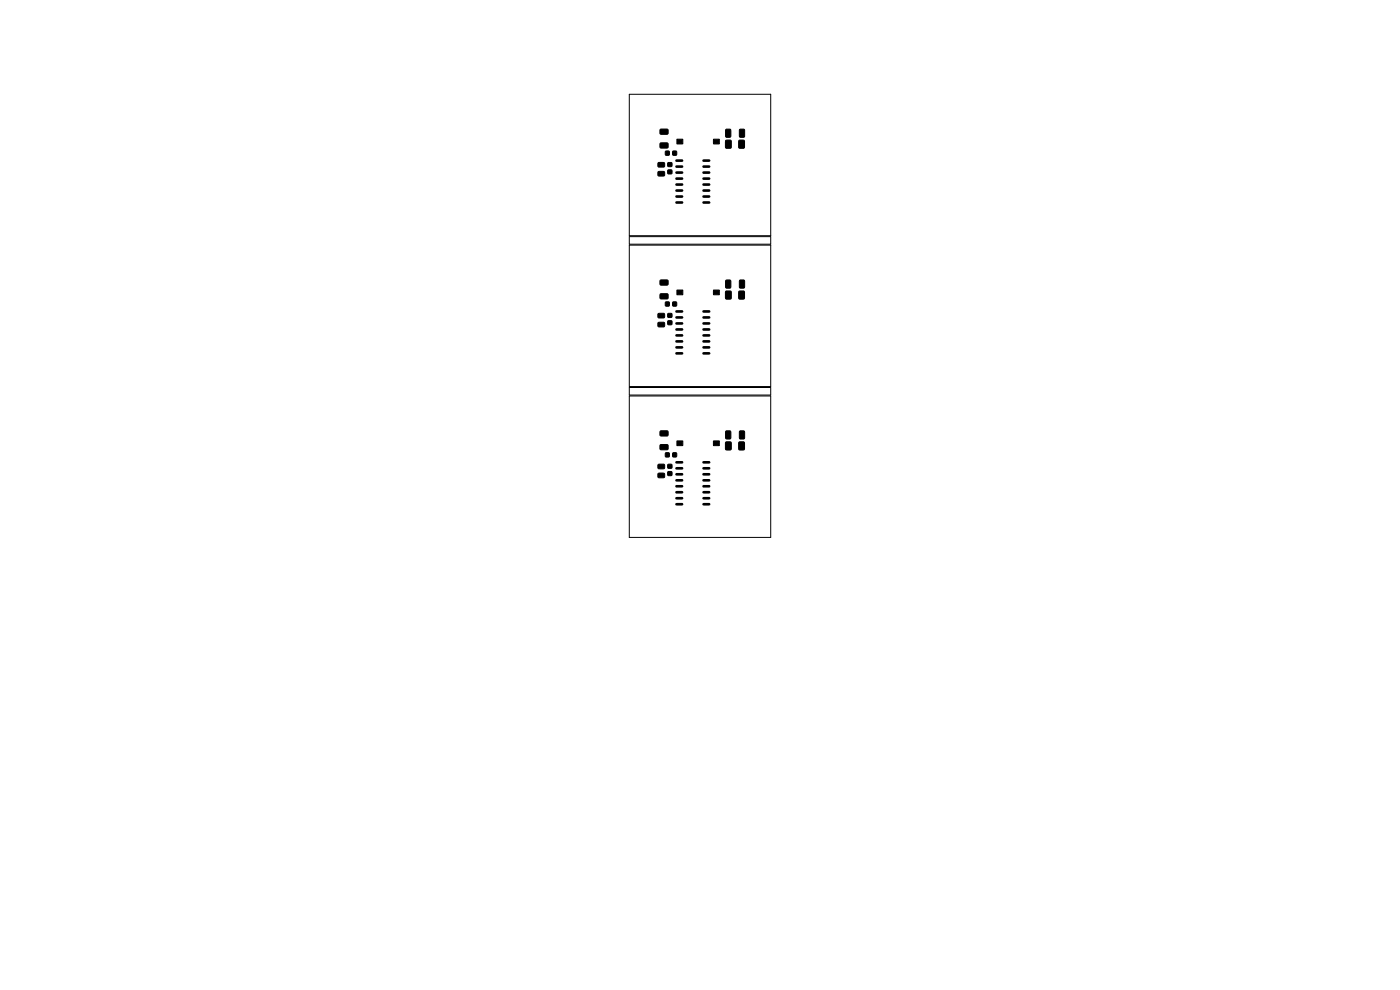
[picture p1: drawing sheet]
<svg xmlns="http://www.w3.org/2000/svg" width="297mm" height="210mm" viewBox="0 0 297 210" stroke-linecap="round" stroke-linejoin="round" font-family="sans-serif">
<g fill="#000" stroke="#000" stroke-width=".21">
<path d="M139.6 34.5h1.3l.1 .2v.6l-.2 .2-1.1-.1-.1-.2zM139.6 36.4h1.3l.1 .2v.6l-.2 .2-1.1-.1-.1-.2zM141.2 32.1h.8v.8h-.8zM140.1 30.4l1.5-.1 .1 .2v.8l-.2 .1h-1.3l-.2-.2zM140.1 27.4h1.5l.1 .2v.7l-.2 .2h-1.3l-.2-.3zM141.7 34.5h.8v.8h-.8zM141.7 36.1h.8v.7h-.8zM142.7 32.1h.8v.8h-.8zM143.6 29.5h1.3v1h-1.3zM151.4 29.5h1.2v1h-1.2zM154 29.8l.9-.1 .2 .2v1.3l-.1 .2-.9 .1-.2-.2zM154 27.5l.8-.1 .2 .1v1.4l-.1 .2h-.7l-.3-.1z"/>
<path d="M156.8 29.8l.9-.1 .2 .2v1.3l-.1 .2-.9 .1-.2-.2zM156.9 27.5l.8-.1 .3 .1v1.4l-.2 .2h-.7l-.2-.1zM139.6 66.5h1.3l.1 .2v.6l-.2 .2-1.1-.1-.1-.2zM139.6 68.4h1.3l.1 .2v.6l-.2 .2-1.1-.1-.1-.2zM141.2 64.1h.8v.8h-.8zM140.1 62.4l1.5-.1 .1 .2v.8l-.2 .1h-1.3l-.2-.2zM140.1 59.4h1.5l.1 .2v.7l-.2 .2h-1.3l-.2-.3zM141.7 66.5h.8v.8h-.8zM141.7 68.1h.8v.7h-.8zM142.7 64.1h.8v.8h-.8zM143.6 61.5h1.3v1h-1.3zM151.4 61.5h1.2v1h-1.2z"/>
<path d="M154 61.8l.9-.1 .2 .2v1.3l-.1 .2-.9 .1-.2-.2zM154 59.5l.8-.1 .2 .1v1.4l-.1 .2h-.7l-.3-.1zM156.8 61.8l.9-.1 .2 .2v1.3l-.1 .2-.9 .1-.2-.2zM156.9 59.5l.8-.1 .3 .1v1.4l-.2 .2h-.7l-.2-.1zM139.6 98.5h1.3l.1 .2v.6l-.2 .2-1.1-.1-.1-.2zM141.2 96.1h.8v.8h-.8zM140.1 94.4l1.5-.1 .1 .2v.8l-.2 .1h-1.3l-.2-.2zM140.1 91.4h1.5l.1 .2v.7l-.2 .2h-1.3l-.2-.3zM141.7 98.5h.8v.8h-.8zM142.7 96.1h.8v.8h-.8zM143.6 93.5h1.3v1h-1.3zM151.4 93.5h1.2v1h-1.2z"/>
<path d="M154 93.8l.9-.1 .2 .2v1.3l-.1 .2-.9 .1-.2-.2zM154 91.5l.8-.1 .2 .1v1.4l-.1 .2h-.7l-.3-.1zM156.8 93.8l.9-.1 .2 .2v1.3l-.1 .2-.9 .1-.2-.2zM156.9 91.5l.8-.1 .3 .1v1.4l-.2 .2h-.7l-.2-.1zM139.6 100.4h1.3l.1 .2v.6l-.2 .2-1.1-.1-.1-.2zM141.7 100.1h.8v.7h-.8z"/>
</g>
<g fill="none" stroke="#000" stroke-width=".56">
<path d="M143.5 34.1h1.2M143.5 35.3h1.2M143.5 36.6h1.2M143.5 37.9h1.2M143.5 39.2h1.2M149.3 34.1h1.1M149.3 35.3h1.1M149.3 36.6h1.1M149.3 37.9h1.1M149.3 39.2h1.1M143.5 40.4h1.2M143.5 41.7h1.2"/>
<path d="M143.5 43h1.2M149.3 40.4h1.1M149.3 41.7h1.1M149.3 43h1.1M143.5 66.1h1.2M143.5 67.3h1.2M143.5 68.6h1.2M143.5 69.9h1.2M143.5 71.2h1.2M143.5 72.4h1.2M143.5 73.7h1.2M143.5 75h1.2"/>
<path d="M149.3 66.1h1.1M149.3 67.3h1.1M149.3 68.6h1.1M149.3 69.9h1.1M149.3 71.2h1.1M149.3 72.4h1.1M149.3 73.7h1.1M149.3 75h1.1M143.5 98.1h1.2M143.5 99.3h1.2M149.3 98.1h1.1M149.3 99.3h1.1"/>
<path d="M143.5 100.6h1.2M143.5 101.9h1.2M143.5 103.2h1.2M143.5 104.4h1.2M143.5 105.7h1.2M143.5 107h1.2M149.3 100.6h1.1M149.3 101.9h1.1M149.3 103.2h1.1M149.3 104.4h1.1M149.3 105.7h1.1M149.3 107h1.1"/>
</g>
<path d="M133.5 20h30v30h-30zM133.5 52h30v30h-30zM133.5 50.2h30v1.6h-30zM133.5 82.2h30v1.6h-30zM133.5 84h30v30h-30z" fill="none" stroke="#000" stroke-width=".21"/>
</svg>
